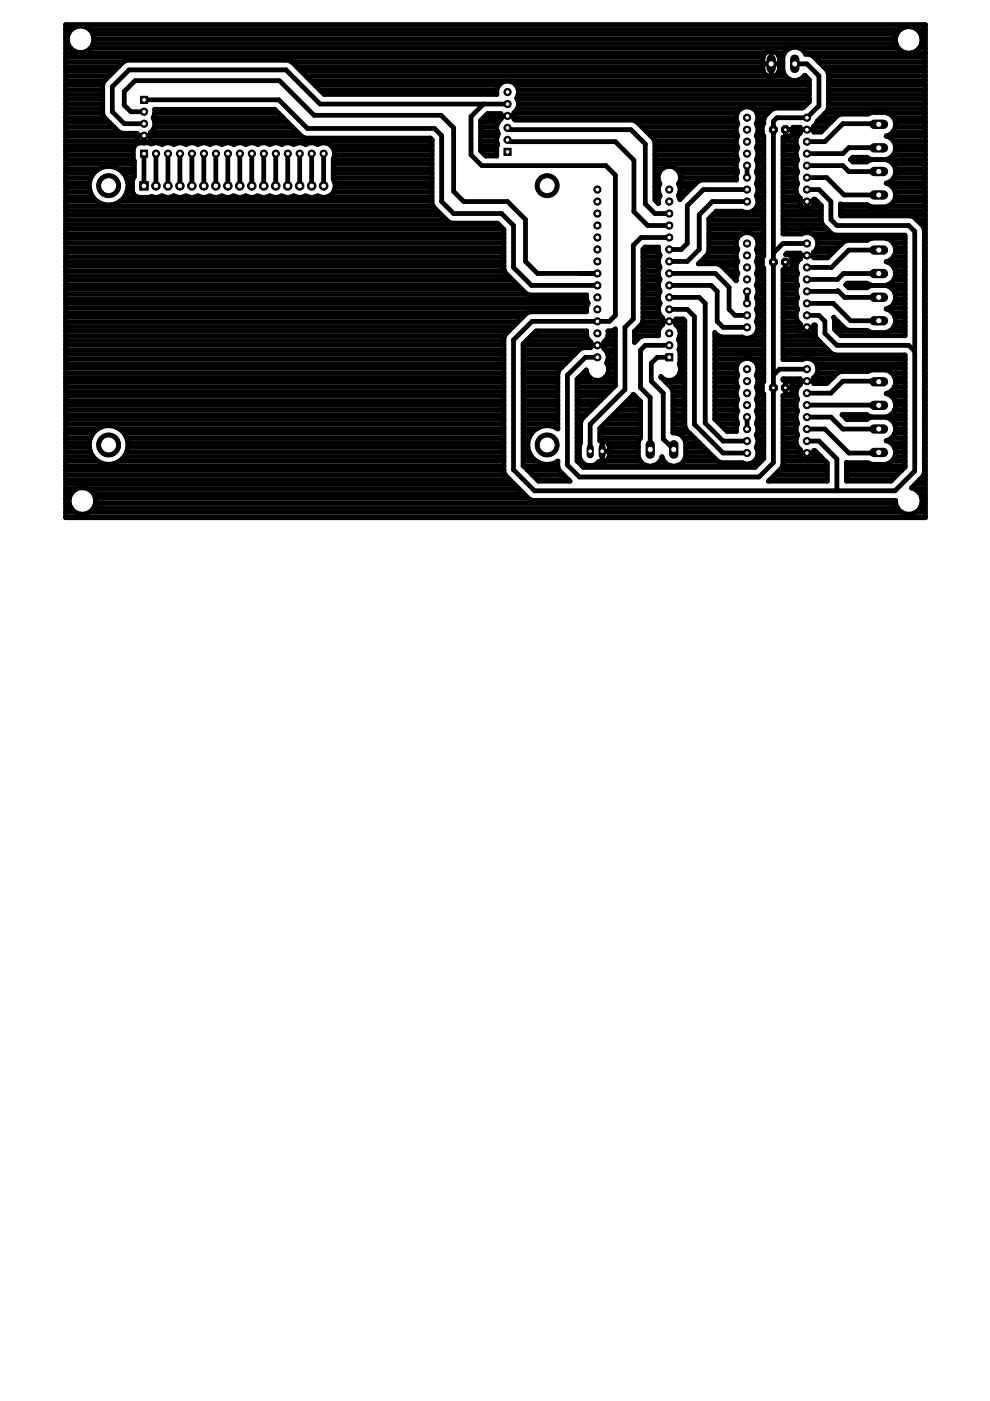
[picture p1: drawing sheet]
<svg xmlns="http://www.w3.org/2000/svg" width="210mm" height="297mm" viewBox="0 0 210 297" stroke-linecap="round" stroke-linejoin="round" font-family="sans-serif">
<g fill="none" stroke="#000" stroke-width="1">
<path d="M13.9 17.1h8.3M13.9 5.2h182.3v104.6h-182.3zM13.9 19.1h7.9M13.9 18.1h7.9M13.9 16.1h9.3M13.9 15.1h10.3M13.9 14.1h11.3M13.9 13.2h12.2M13.9 12.2h147.9M13.9 11.2h148.5M13.9 10.2h1.1M13.9 9.2h.5"/>
<path d="M13.9 8.2h.4M13.9 7.3h.6M13.9 6.3h1.3M13.9 5.3h182.3M14.5 7.3a2.82 2.82 0 0 0 2.6 3.9 2.82 2.82 0 0 0 2.6-3.9M14.5 7.3a2.82 2.82 0 0 1 2.6-1.8 2.82 2.82 0 0 1 2.6 1.8M19 6.3h171.9M19.2 10.2h148.4M19.7 7.3h170.5M19.7 9.2h170.3M19.9 8.2h170M61.8 13.2h100"/>
<path d="M62.8 14.1h99M63.8 15.1h98.1M64.8 16.1h98M65.8 17.1h105.8M66.8 18.1h39M67.8 19.1h37.5M109.4 18.1h62.2M109.9 19.1h61.7M161.8 13.5h3.4M161.8 12.2a1.76 1.76 0 0 1 1.7-1.4 1.76 1.76 0 0 1 1.7 1.4M161.8 12.2v2.4a1.76 1.76 0 0 0 .9 1.5M162.7 16.1l.7 .2 .9-.2"/>
<path d="M163.5 10.8v5.5M163.5 13.5v.1M163.5 16.1h.1M163.5 15.1v.1M163.5 14.1v.1M163.5 13.2h.1M163.5 12.2h.1M163.5 11.2h.1M164.3 16.1h2.2M164.6 11.2h1.7M165.1 15.1h.9M165.2 12.2v2.4a1.65 1.65 0 0 1-.9 1.5"/>
<path d="M165.2 12.2h.8M165.2 14.1h.8M165.2 13.2h.8M168.5 13.5h2.6l2.5 2.6v6.3l-2.5 2.6h-6.4l-.7 .7v72.4l-3.1 3h-38l-2.6-2.5v-19.1l3.8-3.7h2.6M169.4 10.2h21.1M170.5 16.1h.3M170.7 11.2h21.4M172.6 12.2h23.6M173.6 13.2h22.6M174.6 14.1h21.6M175.5 15.1h20.7M175.7 17.1h20.5"/>
<path d="M175.7 19.1h20.5M175.7 18.1h20.5M175.7 16.1h20.5M193.3 11.2h2.9M194.4 6.3h1.8M194.9 10.2h1.3M195.2 7.3h1M195.4 9.2h.8M195.5 8.2h.7M13.9 20h7.9M13.9 39.7h5.1M13.9 38.7h5.1"/>
<path d="M13.9 37.8h5.4M13.9 36.8h6M13.9 35.8h7.2M13.9 34.8h14.6M13.9 33.8h14.4M13.9 32.8h14.4M13.9 31.9h14.4M13.9 30.9h14.7M13.9 29.9h15.6M13.9 28.9h15.1M13.9 27.9h11.3M13.9 26.9h10.3"/>
<path d="M13.9 26h9.3M13.9 25h8.3M13.9 24h7.9M13.9 23h7.9M13.9 22h7.9M13.9 21h7.9M25 35.8h3.5M26.2 36.8h2.3M26.8 37.8h1.5M27.1 38.7h1M27.1 39.7h1M28.5 31l.4-.5 .6-.2h2.1l.5 .2 .5-.2h.9l.9 .3 .8-.3h.9l.8 .3 .8-.3h.9l.8 .3 .8-.3h.9l.9 .3 .8-.3h.9l.8 .3 .8-.3h.9l.9 .3 .8-.3h.9l.8 .3 .8-.3h.9l.8 .3 .8-.3h.9l.9 .3 .8-.3h.9l.8 .3 .8-.3h.9l.9 .3 .8-.3h.9l.8 .3 .8-.3h.9l.8 .3 .8-.3h.9l.9 .3a2.3 2.3 0 0 1 2.8 .3 2.3 2.3 0 0 1 .5 2.8v4.3a2.45 2.45 0 0 1-.3 3.1 2.45 2.45 0 0 1-3 .4l-.8 .3h-1l-.8-.3-.8 .3h-.9l-.8-.3-.8 .3h-1l-.8-.3-.8 .3h-.9l-.8-.3-.8 .3h-1l-.7-.3-.8 .3h-1l-.8-.3-.8 .3h-.9l-.8-.3-.8 .3h-1l-.8-.3-.8 .3h-.9l-.8-.3-.8 .3h-1l-.7-.3-.8 .3h-1l-.8-.3-.8 .3h-.9l-.8-.3-.8 .3h-1l-.8-.3-.8 .3h-.9l-.4-.1-.5 .1h-2.4l-.5-.2-.5-.4-.2-.6v-2.4l.4-.7v-3.3l-.2-.6v-2.1z"/>
<path d="M28.5 34.2h.1M29 28.9l.1-.6h-3.1l-.8-.3-3.1-3.2-.3-.7v-6.2l.3-.7 4.1-4.1 .8-.3h34l.8 .3 6.9 6.9h36.6a2.32 2.32 0 0 1 2.7-2.8 2.32 2.32 0 0 1 1.6 3.6 2.45 2.45 0 0 1-.6 3.2l.1 .7-.1 .6 .2 .2h25l.7 .3 3.6 3.6 .4 .7v12.3l.7 .8v-.9l.4-.8-.4-.8v-.9M29 28.8h3M29 28.9a1.52 1.52 0 0 0 1.5 1.4 1.52 1.52 0 0 0 1.5-1.4M30.5 32.6v6.8M30.5 32.6h.1M30.5 23.7h-2.8l-1.3-1.4v-2.9l2.2-2.3h30.6l7.4 7.3h26.9l2.7 2.7v13.5l2.1 2.1h9.3l3.8 3.8v8.9l2.6 2.6h12.7M30.5 21.2h28.6l6.1 6h26.9l1.5 1.6v13.9l2.6 2.6h10.1l2.6 2.5v8.9l3.8 3.8h14M30.5 29.9h.1M30.5 28.9h.1M30.6 28.8l-.1 1.5M31.6 29.9h60"/>
<path d="M32 28.9h32M32.1 27.9h30.9M32.5 25l.3-.8v-1h25.5l5.8 5.8 .7 .3h26.5l.3 .3v13.5l.3 .8 3.1 3.1 .8 .3h9.7l1.3 1.4v8.4l.4 .7 4.3 4.4 .8 .3h12.1v1l.3 .8M32.5 25a2.29 2.29 0 0 1-.6 3.1l.1 .8M32.5 25h27.5M32.7 26.9h29.3M32.8 26h28.2M32.8 24h26.3M33.1 32.6v6.8M33.1 32.6h.1M35.6 32.6v6.8M35.6 32.6h.1"/>
<path d="M38.1 32.6v6.8M38.2 32.6h-.1M40.7 32.6v6.8M40.7 32.6h.1M43.2 32.6v6.8M45.8 32.6v6.8M48.3 32.6v6.8M50.9 32.6l-.1 6.8M53.4 32.6v6.8M55.9 32.6v6.8M55.9 32.6h.1M58.5 32.6v6.8"/>
<path d="M58.5 32.6h.1M61 32.6v6.8M61 32.6h.1M63.5 32.6v6.8M66.1 32.6v6.8M68.6 32.6v6.8M70.1 30.9h21.5M70.7 37.8h20.9M70.7 36.8h20.9M70.7 35.8h20.9M70.7 34.8h20.9M70.7 33.8h20.9"/>
<path d="M70.8 31.9h20.8M70.9 32.8h20.7M71 38.7h20.6M71 39.7h20.6M101.9 31.9h3.4M101.9 30.9h3.6M101.9 29.9h3.4M101.9 28.9h3.6M101.9 27.9h3.6M101.9 26.9h3.4M101.9 26h3.7M102.5 25h3.7"/>
<path d="M102.5 22.1l-2.6 2.6v8.1l2.3 2.3h26.3l2 2v29.8l-1.3 1.2h-16.4l-3.9 4v27.5l4.4 4.5h76.5l4.2-4.2v-50.8l-1.3-1.3h-15.3l-1.2-1.3v-3.8l-2.6-2.5h-2.5M102.7 32.8h2.6M103.4 24.1h2.8l-.1 .6 .1 .5a2.63 2.63 0 0 0-.5 3.2l-.4 .8v.9l.2 .5-.2 .5v2h-2.3l-1.1-1.1v-6.5zM106.1 24.6h3M107.6 27.1l.4 .4h25.8l3 3v12.7l2.1 2.1h3M107.6 22.1h-39.7l-7.3-7.3h-33.2l-3.6 3.6v5.3l2.6 2.5h4.1M107.6 29.7l.4 .3h22.5l3.9 4v10.9l2.9 2.9h4.6M107.6 24.6h.1M109 24h47.3M109.1 25h47M109.7 21h61.9M109.7 23h47.5"/>
<path d="M109.9 20h61.7M109.9 22h61.3M135.1 26h21.2M136.1 26.9h20.1M137.1 27.9h19M138 28.9h18.4M138.7 29.9h17.4M138.9 39.7h.7M138.9 38.7h.9M138.9 37.8h.7M138.9 36.8h.8M138.9 35.8h1.5"/>
<path d="M138.9 34.8h17.2M138.9 33.8h17.5M138.9 32.8h17.2M138.9 31.9h17.3M138.9 30.9h17.4M139.9 39a2.39 2.39 0 0 1 2-3.7 2.39 2.39 0 0 1 2 3.7l.3 .8M139.9 39h.1M139.9 39l-.3 .8M143.3 35.8h12.9M144 38.7h3.7M144.1 36.8h12.2M144.2 39.8v.9l-.4 .8 .4 .8"/>
<path d="M144.2 39.7h2.5M144.3 37.8h11.8M158.4 35.1v2.6M159.6 23h4.6M160.4 33.8h1.5M160.4 28.9h1.5M160.4 38.7h1.5M160.5 26h1.4M160.5 24h2.4M160.5 36.8h1.4M160.5 30.9h1.4M160.6 31.9h1.3"/>
<path d="M160.6 35.8h1.3M160.6 26.9h1M160.7 39.8l-.4-.9 .4-.8v-.9l-.3-.6 .3-1v-.9l-.4-.9 .4-.8v-.9l-.4-.8 .4-.8v-.9l-.4-.8 .4-.8v-.9l-.4-.9a2.33 2.33 0 0 0-1.9-3.6 2.33 2.33 0 0 0-2 3.6l-.3 .9v.9l.3 .8-.3 .8v.9l.3 .8-.3 .8v.9l.3 .8-.3 .9v.9l.3 .6-.3 1v1h-7.4l-.7 .3-3.8 3.8M160.7 39.8v.9l-.4 .8a2.3 2.3 0 0 1-.2 2.8 2.3 2.3 0 0 1-2.8 .5h-5.4l-1.6 1.6v6.9l-.3 .7-1.9 1.9h4l.7 .3 3.3 3.3v-.7l.3-.8-.3-.9v-.9l.3-.8M160.7 39.7h1.2M160.7 37.8h1.2M160.7 34.8h1.2M160.7 32.8h1.2M160.7 29.9h1.2M160.7 27.9h.9M160.7 25h1.4M166 39.7h2.8"/>
<path d="M166 38.7h3.1M166 37.8h2.8M166 36.8h3M166 35.8h2.9M166 34.8h2.8M166 33.8h3.1M166 32.8h2.8M166 31.9h2.9M166 30.9h3M166 29.9h2.8M166.5 27.5v1.6M166.5 27.5h.1"/>
<path d="M166.5 27.5h1.6M166.5 28.9h.1M166.5 27.9h.1M167.4 28.9h1.7M168.1 27.9h1.5M168.8 39.8a2.79 2.79 0 0 0 .9 2.3 1.52 1.52 0 0 0 1.3 2.2 1.52 1.52 0 0 0 1.5-2.1h.3l1.3 1.4v3.3l.4 .8 1.8 1.8 .7 .3 14.9 .1v21.3h-13.6l-1.4-1.4v-2.1l-.2-.5M168.8 39.8l.3-.9-.3-.8v-.9l.3-.8-.3-.8v-.9l.3-.9-.3-.8v-.9l.3-.8a2.45 2.45 0 0 1 .6-3.2l-.1-.5 .1-.6h-1.6v1.2l-.9 .9h-1.2v20.5h4a2.3 2.3 0 0 1 3.1 .8 2.3 2.3 0 0 1-.6 3.1M169.6 27.5h3M171.1 35.1h7.6l1.3 1.3h6.3M171.1 27.5h.1M171.1 37.7h4.2l3.7 3.6h7.3M172.5 26.9v1.1h1.6l3.5-3.5 .7-.3h5.7l.8-.3h3a2.55 2.55 0 0 1 2.1 2.4 2.55 2.55 0 0 1-2 2.6l.8 .3 .8 .7"/>
<path d="M172.5 26.9l.8-1.2 2.1-2.1 .3-.8v-7.1l-.3-.8-3.1-3.1-.8-.3h-.7a2.52 2.52 0 0 0-2.6-1.5 2.52 2.52 0 0 0-2.2 2v3a2.58 2.58 0 0 0 2 2 2.58 2.58 0 0 0 2.6-1l1 .9v4.7l-1.2 1.2-.4 .1h-5.7l-.7 .3-1.3 1.4-.4 .7v.9l-.3 .3v2l.3 .3v25.5l-.3 .3v1.9l.3 .4v24l-.3 .3v2l.3 .3v13.7l-1.8 1.9h-36.4l-1.4-1.4v-17.3l2-2a2.37 2.37 0 0 0 3.1 2.1 2.37 2.37 0 0 0 1.3-3.5M172.5 26.9h2.6M172.6 27.9h1.6M173.2 26h2.9M174 25h3.1M174.9 24h9.6M175.6 23h20.6M175.7 20h20.5M175.7 22h20.5M175.7 21h20.5M180.3 33.8l.5-.5h3l1 .5-1 .6h-3zM180.3 33.8h4.5"/>
<path d="M184.8 33.8h3M186.3 31.3h-6.3l-1.3 1.3h-7.6M186.3 31.3h.1M186.3 26.4l-.1-.2h-7.5l-3.8 3.8h-3.8M186.3 36.4h.1M187.8 33.8a2.56 2.56 0 0 1 2.1 2.5 2.56 2.56 0 0 1-2 2.6 2.55 2.55 0 0 1 2 2.5 2.55 2.55 0 0 1-2.1 2.5h-3l-1-.5h-5.2l-.4-.2v2.5l14.9 .1 .7 .3 1.9 1.8 .3 .8v51.6l-.3 .7-2.5 2.5a2.81 2.81 0 0 1 2.3 3.1 2.81 2.81 0 0 1-3.1 2.4 2.81 2.81 0 0 1-2.5-2.9h-77l-.7-.3-5-5-.4-.8v-28.4l.4-.7 4.5-4.5 .7-.3h12v-1l.3-.8M187.9 33.8h8.3M188 28.9h8.2M188.2 38.7h8M188.2 24h8M189.3 39.7h6.9M189.3 34.8h6.9"/>
<path d="M189.3 27.9h6.9M189.4 32.8h6.8M189.4 29.9h6.8M189.5 29.9l.3 .9M189.5 37.8h6.7M189.5 25h6.7M189.8 35.8h6.4M189.8 26.9h6.4M189.8 31.9h6.4M189.8 30.8a2.54 2.54 0 0 1-2 3M189.8 36.8h6.4M189.8 30.9h6.4"/>
<path d="M189.8 26h6.4M13.9 59.4h94.8M13.9 58.4h93.8M13.9 57.4h93.1M13.9 56.5h92.9M13.9 55.5h92.9M13.9 54.5h92.9M13.9 53.5h92.9M13.9 52.5h92.9M13.9 51.5h92.9M13.9 50.5h92.9M13.9 49.6h92.9"/>
<path d="M13.9 48.6h92.9M13.9 47.6h91.9M13.9 46.6h80.7M13.9 45.6h79.8M13.9 44.6h78.8M13.9 43.7h77.9M13.9 42.7h6.7M13.9 41.7h5.8M13.9 40.7h5.3M25.4 42.7h66.2M26.4 41.7h2.6M26.9 40.7h1.3"/>
<path d="M32.1 41.7h.1M33.9 41.7h.9M36.4 41.7h.9M39 41.7h.9M41.5 41.7h.9M44 41.7h.9M46.6 41.7h.9M49.1 41.7h.9M51.7 41.7h.9M54.2 41.7h.9M56.7 41.7h.9M59.3 41.7h.9"/>
<path d="M61.8 41.7h.9M64.4 41.7h.9M66.9 41.7h.9M69.4 41.7h22.2M70.7 40.7h20.9M136.3 59.4h3.6M136.3 58.4h3.3M136.3 57.4h3.4M136.3 56.5h3.5M136.3 55.5h3.3M136.3 54.5h3.5M136.3 53.5h3.4"/>
<path d="M136.6 52.5h3M138.9 41.7h1M138.9 40.7h.7M139.1 42.7h.5M139.6 58.4v-.9l.4-.8-.4-.8v-.9l.4-.8-.4-.9v-.9h-2.8l-.5 .5v15.1l-.3 .8-1.5 1.4M139.6 58.4l.4 .8-.4 .8v1l.4 .8-.4 .8v.9l.4 .8M141.9 58h9.8l2.9 2.9v4.7l1.3 1.3h2.5M141.9 50.4h-6l-1.6 1.6v15.6l-1.8 1.8v13.2l-7.4 7.4v5.7M143.9 41.7h.9M144.1 40.7h1.7M144.2 42.3h.1M148.5 55.5h7.9"/>
<path d="M149.5 54.5h6.6M150.2 53.5h6M150.3 52.5h6M150.3 51.5h5.8M150.3 50.5h6.1M150.3 49.6h7.1M150.3 48.6h11.6M150.3 47.6h11.6M150.3 46.6h11.6M151 45.6h10.9M153 56.5h3.1M154 57.4h2.2"/>
<path d="M155 58.4h1.3M156 59.4h.1M156.4 55.4l-.3-.8v-.9l.3-.8a2.33 2.33 0 0 1 2-3.6 2.33 2.33 0 0 1 1.9 3.6l.4 .8v.9l-.4 .8M158.4 42.7h-7.4l-2.7 2.8v7.4l-2.6 2.5h-3.8M158.4 40.2h-9.3l-3.4 3.4v8l-1.3 1.3h-2.5M159.4 49.6h2.5M159.7 44.6h2.2M160.3 55.4l.4 .8v.9l-.4 .9 .4 .8v.9l-.4 .8 .4 .8v.9l-.3 .6 .3 1.1v.9l-.4 .8 .4 .8v.9l-.4 .8a2.3 2.3 0 0 1-.2 2.9 2.3 2.3 0 0 1-2.8 .4h-4.4l-.7-.3-.6-.6v18.4l2.6 2.6h1.9v-1l.3-.6M160.4 55.5h1.2M160.4 50.5h1.5M160.4 41.7h1.5M160.5 43.7h1.4"/>
<path d="M160.5 52.5h1.4M160.5 58.4h1.4M160.6 57.4h1.3M160.6 53.5h1.3M160.7 40.7h1.2M160.7 59.4h1.2M160.7 56.5h.9M160.7 54.5h1M160.7 51.5h1.2M160.7 42.7h1.2M166 59.4h2.8M166 58.4h3"/>
<path d="M166 57.4h2.9M166 49.6h4.1M166 48.6h9.3M166 47.6h8.4M166 46.6h8.1M166 45.6h8.1M166 44.6h8.1M166 43.7h3.9M166 42.7h3.6M166 41.7h3.4M166 40.7h2.8M166.5 55.6v1.5"/>
<path d="M166.5 55.6h.1M166.5 55.6h1.6M166.5 56.5h.1M166.6 54l.3-.3h2.8l-.1 .6 .1 .5a2.63 2.63 0 0 0-.6 3.2l-.3 .8v.9l.3 .8-.3 .8v.9l.3 .9-.3 .8v.9l.3 .8a2.45 2.45 0 0 0 .6 3.2 1.52 1.52 0 0 0 1.3 2.1 1.52 1.52 0 0 0 1.5-2l.4 .1v2.1l.3 .7 3.1 3.1 .7 .3 14.9 .1v23.7l-3 3h-9.4v-4l4.5 .1 .8 .3h3a2.55 2.55 0 0 0 2.1-2.4 2.55 2.55 0 0 0-2-2.5 2.56 2.56 0 0 0 2-2.6 2.56 2.56 0 0 0-2.1-2.5 2.55 2.55 0 0 0 2.1-2.4 2.55 2.55 0 0 0-2-2.6 2.55 2.55 0 0 0 2-2.5 2.55 2.55 0 0 0-2.1-2.5h-3l-.8 .4h-5.7l-.7 .3-2.3 2.2h-2.8v-1.1a2.35 2.35 0 0 0 .6-3.1 2.35 2.35 0 0 0-3.1-.8h-4v-19.2h1.2l.9-.9v-1.3l-.9-.9zM167.7 54.5h1.9M167.9 56.5h.9M168.1 55.5h1M169.6 42.7h3M169.6 54.2h3M171.1 54.2h.1M171.1 43.7h.1M171.1 51.6h-5.1l-2 2.1"/>
<path d="M171.1 42.8v1.5M172.1 49.6h4.3M172.3 43.7h1.8M172.5 53.5h4.1M172.6 54.5h3M172.6 42.7h.6M173.1 50.5h11.6M173.2 52.5h4.4M173.4 51.5h5.2M178.2 45.6h18M178.2 44.6h18M178.2 43.7h6.2"/>
<path d="M178.3 51.9l.5-.6 .8-.3h4.2l1-.5h3l.9 .4 .8 .7 .3 .9M178.3 51.9h.1M178.3 51.9l-2.8 2.8h-3l.1-.7-.1-.5M186.3 58h-7.5l-1.2 1.2h-6.5M186.3 53h-6.3l-3.7 3.7h-5.2M187.9 50.5h4M188 55.5h3.9M188.3 43.7h7.9M189.3 56.5h2.6M189.4 51.5h2.5M189.4 54.5h2.5M189.5 59.4l-.8 .7-.9 .4"/>
<path d="M189.5 59.4h2.4M189.5 42.7h6.7M189.8 40.7h6.4M189.8 57.4h2.1M189.8 52.5a2.52 2.52 0 0 1-1.9 3 2.55 2.55 0 0 1 1.6 3.9M189.8 58.4h2.1M189.8 53.5h2.1M189.8 52.5h2.1M189.8 41.7h6.4M194.4 46.6h1.8M195.3 47.6h.9M195.9 48.6h.3"/>
<path d="M196 59.4h.2M196 58.4h.2M196 57.4h.2M196 56.5h.2M196 55.5h.2M196 54.5h.2M196 53.5h.2M196 52.5h.2M196 51.5h.2M196 50.5h.2M196 49.6h.2M13.9 71.2h93.1"/>
<path d="M13.9 79.1h92.9M13.9 78.1h92.9M13.9 77.1h92.9M13.9 76.1h92.9M13.9 75.1h92.9M13.9 74.2h92.9M13.9 73.2h92.9M13.9 72.2h92.9M13.9 70.2h93.9M13.9 69.2h94.9M13.9 68.3h95.9M13.9 67.3h96.9"/>
<path d="M13.9 66.3h98.1M13.9 65.3h110.5M13.9 64.3h110.8M13.9 63.3h110.5M13.9 62.4h97.9M13.9 61.4h96.8M13.9 60.4h95.8M110.9 79.1h7.4M110.9 78.1h8M110.9 77.1h9M110.9 76.1h10M110.9 75.1h11"/>
<path d="M110.9 74.2h11.9M110.9 73.2h14.2M111.6 72.2h13.4M112.6 71.2h11.8M113.6 70.2h10.8M123.7 79.1h.7M124.4 70.2h-10.7l-2.8 2.7v25.9M124.4 70.2a2.91 2.91 0 0 0 .8 2.4v1.1h-1.5l-.7 .3-4.4 4.4-.3 .7v11.9a4.1 4.1 0 0 0-5.5 .8M125.1 73.2h3.1M126.7 73.2h.1M128.2 73.2h2.3M128.3 74.2h2.2"/>
<path d="M128.4 72.2h2.1M128.6 76.9l.1 .1M128.7 77.1h1.8M128.9 79.1h1.6M128.9 75.1h1.6M128.9 71.2h1.6M128.9 70.2h.7l.9-.5v12.1l-7.1 7-.3 .8v4.3l-.2 .6v2.4a2.4 2.4 0 0 0 1.8 1.8 2.4 2.4 0 0 0 2.4-.8 1.54 1.54 0 0 0 2.1-1.1M128.9 70.2a2.73 2.73 0 0 1-.8 2.4v1.2a2.66 2.66 0 0 1 .5 3.1M128.9 76.1h1.6M128.9 70.2h1.6M129 78.1h1.5M134.5 71.2h1.8"/>
<path d="M134.5 72.2h.5M134.5 70.2h5.1M135.5 69.2h4.6M136.2 68.3h4.2M136.3 67.3h4.1M136.3 66.3h3.4M136.3 65.3h3.3M136.3 64.3h3.7M136.3 63.3h3.3M136.3 62.4h3.4M136.3 61.4h3.5M136.3 60.4h3.3"/>
<path d="M139.6 70.2v1h-3.2l-.7 .3-1.2 1.1v-2.4M140 64.3a2.48 2.48 0 0 0 .5 3.2l-.1 .7 .1 .6-.5 .6-.4 .8M140.4 68.1h3M141.9 60.5h8.9l1.3 1.3v6.3l1.2 1.3h5.1M141.9 73.2h-5.1l-1 1v8l2.1 2.1v11M141.9 63.1h6.4l1.2 1.2v25.4l3.8 3.8h5.1M141.9 65.6h3.8l1.5 1.5v22.9l6.1 6.1h5.1M141.9 68.1v.1M141.9 75.8h-2.5l-1.3 1.2v3.8l2.5 2.6v9.7l2.3 2.2M143.4 68.3h1.8M143.7 69.2h1.5M143.9 72.2h1.3"/>
<path d="M144 74.2l.2 .5v2.1l-.2 .4a2.35 2.35 0 0 1-.8 3.1 2.35 2.35 0 0 1-3.1-.5v.2l2.2 2.2 .4 .8v8.8h.7l.9 .4 .7 .7M144 74.2h1.2M144 77.1h1.2M144.1 79.1h1.1M144.1 71.2h1.1M144.2 70.2v.9l-.4 .8 .4 .8v1l-.2 .5M144.2 70.2l-.4-.8-.5-.6 .1-.6-.1-.6h1.6l.3 .3v22.5l.3 .7 6.7 6.7M144.2 76.1h1M144.2 75.1h1M144.2 73.2h1M144.2 70.2h1M144.3 78.1h.9"/>
<path d="M151.6 71.2h.8M151.6 79.1h4.7M151.6 78.1h4.5M151.6 77.1h4.8M151.6 76.1h6M151.6 75.1h10.3M151.6 74.2h10.3M151.6 73.2h10.3M151.6 72.2h10.3M158.4 61.8v2.5M159.2 76.1h2.7M159.8 71.2h2.1"/>
<path d="M160.4 77.1h1.5M160.4 68.3h1.5M160.4 60.4h1.5M160.5 65.3h1.4M160.5 63.3h1.4M160.5 70.2h1.4M160.5 79.1h1.4M160.6 66.3h1.3M160.6 62.4h1.3M160.7 78.1h1.2M160.7 69.2h1.2M160.7 67.3h1.2"/>
<path d="M160.7 64.3h1.2M160.7 61.4h1.2M166 71.2h6.9M166 76.1h4.3M166 75.1h10.8M166 74.2h9.5M166 73.2h8.5M166 72.2h7.6M166 70.2h3.8M166 69.2h3.6M166 68.3h3.3M166 67.3h2.8"/>
<path d="M166 66.3h2.9M166 65.3h3M166 64.3h2.8M166 63.3h3M166 62.4h2.9M166 61.4h2.8M166 60.4h3.1M169.6 69.4h3M171.1 66.9h2.5l1.3 1.2v2.6l2.5 2.5h15.3l1.3 1.3M171.1 70.2v.1M171.1 64.3h5.6l3.7 3.7h5.9M171.1 78.3h-5.9l-1.2 1.2"/>
<path d="M171.1 61.8h6.3l.3-.1 1.4 1.4 7.2-.1M171.1 69.4v1.5M171.9 76.1h20M172.4 70.2h.5M172.6 69.2h.3M173.1 77.1h18.8M173.2 79.1h4.4M173.4 78.1h18.5M176.7 67.3h.1M176.9 69.2h1.8M176.9 68.3h.8M177.3 70.2h6.8"/>
<path d="M179.3 60.4l.6 .6h3.9l1-.5M179.3 60.4l.4-.4h4.1l1 .5M179.3 60.4h5.2M184.8 60.5h3M187.8 60.5a2.55 2.55 0 0 1 2.1 2.5 2.55 2.55 0 0 1-2 2.5 2.55 2.55 0 0 1 2 2.5 2.55 2.55 0 0 1-2.1 2.5h-3l-1-.5h-3.8l-.8-.3-2.5-2.5M188.1 60.4h3.8M188.4 65.3h3.5M188.5 70.2h3.4M189 79.1h2.9M189.2 66.3h2.7M189.2 61.4h2.7M189.5 64.3h2.4"/>
<path d="M189.5 69.2h2.4M189.7 67.3h2.2M189.8 62.4h2.1M189.8 68.3h2.1M189.8 63.3h2.1M196 71.2h.2M196 79.1h.2M196 78.1h.2M196 77.1h.2M196 76.1h.2M196 75.1h.2M196 74.2h.2"/>
<path d="M196 73.2h.2M196 72.2h.2M196 70.2h.2M196 69.2h.2M196 68.3h.2M196 67.3h.2M196 66.3h.2M196 65.3h.2M196 64.3h.2M196 63.3h.2M196 62.4h.2M196 61.4h.2"/>
<path d="M196 60.4h.2M13.9 88.9h92.9M13.9 87.9h92.9M13.9 99.7h92.9M13.9 98.8h92.9M13.9 97.8h6.9M13.9 96.8h5.8M13.9 95.8h5.3M13.9 94.8h5.1M13.9 93.8h5.1M13.9 92.9h5.3M13.9 91.9h5.9"/>
<path d="M13.9 90.9h7M13.9 89.9h92.9M13.9 87h92.9M13.9 86h92.9M13.9 85h92.9M13.9 84h92.9M13.9 83h92.9M13.9 82h92.9M13.9 81h92.9M13.9 80.1h92.9M19 93.8a4.1 4.1 0 0 0 4 4.7 4.1 4.1 0 0 0 4.1-4.7M19.8 91.8a4.1 4.1 0 0 1 6.5 0"/>
<path d="M19.8 91.8l-.6 1-.2 1M25.2 90.9h81.6M25.3 97.8h81.5M26.3 91.8l.5 1 .3 1M26.3 91.9h80.5M26.3 96.8h80.5M26.8 92.9h80M26.9 95.8h79.9M27.1 94.8h79.7M27.1 93.8h79.7M110.9 98.8l3.3 3.2h6.7l-2.3-2.3M110.9 88.9h7.4"/>
<path d="M110.9 87.9h7.4M110.9 98.8h7.4M110.9 97.8h2.9M110.9 96.8h1.8M110.9 95.8h1.3M110.9 94.8h1M110.9 93.8h1M110.9 92.9h1.3M110.9 91.9h1.8M110.9 90.9h3M110.9 89.9h7.4M110.9 87h7.4"/>
<path d="M110.9 86h7.4M110.9 85h7.4M110.9 84h7.4M110.9 83h7.4M110.9 82h7.4M110.9 81h7.4M110.9 80.1h7.4M111.9 99.7h6.7M111.9 93.8a4.1 4.1 0 0 0 1.9 4 4.1 4.1 0 0 0 4.5-.1M112.8 91.8l-.6 1-.3 1M118.2 90.9h.1M118.2 97.8h.1"/>
<path d="M118.3 97.7v1.3l.3 .7M122.3 88.9h1.1M122.3 87.9h2M122.3 96.8h.6M122.3 95.8h.6M122.3 94.8h.6M122.3 93.8h.8M122.3 92.9h.8M122.3 91.9h.8M122.3 90.9h.8M122.3 89.9h.8M122.3 87h3"/>
<path d="M122.3 86h4M122.3 85h5M122.3 84h5.9M122.3 83h6.9M122.3 82h7.9M122.3 81h8.2M122.4 97.8h.8M122.7 80.1h2.4M123.3 98.8h13.9M127.2 92.9h8.6M127.2 91.9h8.6M127.2 90.9h8.6"/>
<path d="M127.7 93.4v4.6M127.7 95.7h.1M127.7 95.7h1.5M127.7 97.8h.1M127.7 96.8h.1M127.7 95.8h.1M127.7 94.8h.1M127.7 93.8v.1M128.1 89.9h7.7M128.2 80.1h2.3M128.4 97.8h7.4M128.8 93.8h6.5"/>
<path d="M129.1 88.9h6.7M129.2 96.8h6.1M129.2 95.8h6.1M129.2 94.8h6.1M130 87.9h5.8M131 87h4.8M132 86h3.8M133 85h2.7M134 84h.7M135.3 93.8l.5-1v-7.7l-1.5-1.5-7.1 7.2v2.7a1.54 1.54 0 0 1 2 1.3v2M135.3 93.8v3M135.3 96.8a2.56 2.56 0 0 0 2.5 2.1 2.56 2.56 0 0 0 2.6-2.1 2.56 2.56 0 0 0 2.5 2.1 2.56 2.56 0 0 0 2.5-2.1"/>
<path d="M138.5 98.8h3.8M139.9 97.8h.9M140.2 80.1h.2M141.2 81h4M142.2 82h3M142.7 88.9h2.5M142.7 87.9h2.5M142.7 90.9h2.7M142.7 89.9h2.5M142.7 87h2.5M142.7 86h2.5M142.7 85h2.5"/>
<path d="M142.7 84h2.5M142.7 83h2.5M143.4 80.1h1.8M143.5 98.8h16.9M143.6 91.9h2.7M144.9 97.8h7.3M144.9 92.9h2.3M145 92.9l.4 .9M145.4 93.8v3M145.4 96.8h5.8M145.4 95.8h4.8M145.4 94.8h3.8"/>
<path d="M145.4 93.8h2.8M151.6 87.9h4.5M151.6 87h4.8M151.6 86h4.5M151.6 85h4.7M151.6 84h4.6M151.6 83h4.5M151.6 82h4.8M151.6 81h4.5M151.6 80.1h4.6M151.6 88.9h4.5M152.6 89.9h3.8"/>
<path d="M153.6 90.9h2.5M156.4 89.9l-.3-1v-.9l.3-.8-.3-.8v-1l.3-.8-.3-.8v-.9l.3-.8-.3-.8v-.9l.3-.9a2.32 2.32 0 0 1 2-3.5 2.32 2.32 0 0 1 1.9 3.5l.4 .9v.9l-.4 .8 .4 .8v.9l-.4 .8 .4 .8v1l-.4 .8 .4 .8v.9l-.3 1M158.4 88.4v2.6M159.9 97.8h1.5M160.4 94.8h1.5M160.4 82h1.2M160.4 89.9l.3 .6v.9l-.4 .8 .4 .9v.9l-.4 .8a2.3 2.3 0 0 1-.2 2.8 2.3 2.3 0 0 1-2.8 .5h-4.4l-.7-.3M160.4 89.9h1.5M160.4 87h1.5M160.5 85h1.4M160.5 91.9h1.4M160.5 80.1h1.4"/>
<path d="M160.6 96.8h1.3M160.6 92.9h1.3M160.6 84h1.3M160.7 87.9h1.2M160.7 88.9h1.2M160.7 95.8h1.2M160.7 93.8h1.2M160.7 90.9h1.2M160.7 86h1.2M160.7 83h.9M160.7 81h1.1M165.2 99.7h10.2"/>
<path d="M165.9 98.8h9.5M166 80.4l3.7-.1-.1 .6 .1 .5a2.63 2.63 0 0 0-.6 3.2l-.3 .8v1l.3 .8-.3 .8v.9l.3 .8-.3 .8v.9l.3 .8a2.27 2.27 0 0 0 .6 3.2 1.52 1.52 0 0 0 1.3 2.2 1.52 1.52 0 0 0 1.5-2.1h.3l2.6 2.7v3.8h-12.5l2.8-2.8 .3-.7v-14.7h1.2l.9-.9v-1.3l-.9-1h-1.2zM166 88.9h2.8M166 87.9h2.8M166 97.8h9M166 96.8h3.8M166 95.8h3.6M166 94.8h3.2M166 93.8h2.8M166 92.9h2.9M166 91.9h3M166 90.9h2.8"/>
<path d="M166 89.9h3.1M166 87h3.1M166 86h2.8M166 85h3M166 84h2.9M166.5 80.6v3.2M166.5 82.2h.1M166.5 82.2h1.6M166.5 83h.1M166.5 82h.1M166.5 81v.1M167.6 81h2"/>
<path d="M168 83h.8M168.1 82h1.1M169.6 80.8h3M169.6 96.1h3M171.1 88.4h5.1l2.5 2.6h7.6M171.1 80.8h.1M171.1 91h3.8l5.1 5.1h6.2l.1-.2M171.1 96.8h.1M171.1 85.9h15.2M171.1 96.1v1.5M171.2 93.6l-.1-.1h2.5l3.8 3.8v6.8M172.4 96.8h1.6"/>
<path d="M172.6 80.1h4M172.6 95.8h.5M172.6 81h3M179.5 99.7h11.7M179.5 98.8h12.4M184.8 88.4h3M184.8 88.4l-1 .5M184.8 88.4l-1-.5h-5.3l1 1h4.3M186.3 80.9l-.1-.1h-7.5l-2.5 2.6h-5.1M186.3 91h.1M188.8 93.8h3.1M188.8 83h3.1"/>
<path d="M188.8 88.9h3.1M188.9 87.9h3M189 84h2.9M189 92.9h2.9M189 97.8h2.9M189.6 94.8h2.3M189.6 82h2.3M189.6 89.9h2.3M189.6 87h2.3M189.7 85h2.2M189.7 91.9h2.2M189.7 80.1h2.2"/>
<path d="M189.7 96.8h2.2M189.8 95.8h2.1M189.8 90.9h2.1M189.8 86h2.1M189.8 81h2.1M196 88.9h.2M196 87.9h.2M196 99.7h.2M196 98.8h.2M196 97.8h.2M196 96.8h.2M196 95.8h.2"/>
<path d="M196 94.8h.2M196 93.8h.2M196 92.9h.2M196 91.9h.2M196 90.9h.2M196 89.9h.2M196 87h.2M196 86h.2M196 85h.2M196 84h.2M196 83h.2M196 82h.2"/>
<path d="M196 81h.2M196 80.1h.2M13.9 109.6h182.3M13.9 108.6h2.1M13.9 107.6h1.1M13.9 106.6h.8M13.9 105.6h.8M13.9 104.6h1.2M13.9 103.7h2.4M13.9 102.7h95.2M13.9 101.7h94.2M13.9 100.7h93.2"/>
<path d="M14.7 106.6a2.82 2.82 0 0 0 2.8 2.4 2.82 2.82 0 0 0 2.8-2.4M14.7 106.6a2.82 2.82 0 0 1 2.8-3.2 2.82 2.82 0 0 1 2.8 3.2M18.6 103.7h91.5M18.9 108.6h172.3M19.8 104.6h91.3M19.9 107.6h170.4M20.2 105.6h91.8M20.2 106.6h169.7M112.9 100.7h6.7M113.9 101.7h6.6M163.2 101.7h12.2M164.2 100.7h11.2"/>
<path d="M179.5 101.7h9.7M179.5 100.7h10.7M193.9 103.7h2.3M194 102.7h2.2M194.1 108.6h2.1M195 101.7h1.2M195 104.6h1.2M195.1 107.6h1.1M195.4 105.6h.8M195.5 106.6h.7M195.8 100.7h.4"/>
<circle cx="192.7" cy="8.5" r="2.82"/>
<circle cx="23" cy="39.4" r="4.1"/>
</g>
<circle cx="164" cy="82.2" r=".92" fill="#000" stroke="#000" stroke-width=".21"/>
<circle cx="164" cy="82.2" r=".4" fill="#fff" stroke="#000" stroke-width=".21"/>
<circle cx="166.5" cy="82.2" r=".92" fill="#000" stroke="#000" stroke-width=".21"/>
<circle cx="166.5" cy="82.2" r=".4" fill="#fff" stroke="#000" stroke-width=".21"/>
<circle cx="164" cy="55.6" r=".92" fill="#000" stroke="#000" stroke-width=".21"/>
<circle cx="164" cy="55.6" r=".4" fill="#fff" stroke="#000" stroke-width=".21"/>
<circle cx="166.5" cy="55.6" r=".92" fill="#000" stroke="#000" stroke-width=".21"/>
<circle cx="166.5" cy="55.6" r=".4" fill="#fff" stroke="#000" stroke-width=".21"/>
<circle cx="164" cy="27.5" r=".92" fill="#000" stroke="#000" stroke-width=".21"/>
<circle cx="164" cy="27.5" r=".4" fill="#fff" stroke="#000" stroke-width=".21"/>
<circle cx="166.5" cy="27.5" r=".92" fill="#000" stroke="#000" stroke-width=".21"/>
<circle cx="166.5" cy="27.5" r=".4" fill="#fff" stroke="#000" stroke-width=".21"/>
<circle cx="158.4" cy="78.3" r=".76" fill="#000" stroke="#000" stroke-width=".21"/>
<circle cx="158.4" cy="78.3" r=".51" fill="#fff" stroke="#000" stroke-width=".21"/>
<circle cx="158.4" cy="80.8" r=".76" fill="#000" stroke="#000" stroke-width=".21"/>
<circle cx="158.4" cy="80.8" r=".51" fill="#fff" stroke="#000" stroke-width=".21"/>
<circle cx="158.4" cy="83.4" r=".76" fill="#000" stroke="#000" stroke-width=".21"/>
<circle cx="158.4" cy="83.4" r=".51" fill="#fff" stroke="#000" stroke-width=".21"/>
<circle cx="158.4" cy="85.9" r=".76" fill="#000" stroke="#000" stroke-width=".21"/>
<circle cx="158.4" cy="85.9" r=".51" fill="#fff" stroke="#000" stroke-width=".21"/>
<circle cx="158.4" cy="88.4" r=".76" fill="#000" stroke="#000" stroke-width=".21"/>
<circle cx="158.4" cy="88.4" r=".51" fill="#fff" stroke="#000" stroke-width=".21"/>
<circle cx="158.4" cy="91" r=".76" fill="#000" stroke="#000" stroke-width=".21"/>
<circle cx="158.4" cy="91" r=".51" fill="#fff" stroke="#000" stroke-width=".21"/>
<circle cx="158.4" cy="93.5" r=".76" fill="#000" stroke="#000" stroke-width=".21"/>
<circle cx="158.4" cy="93.5" r=".51" fill="#fff" stroke="#000" stroke-width=".21"/>
<circle cx="158.4" cy="96.1" r=".76" fill="#000" stroke="#000" stroke-width=".21"/>
<circle cx="158.4" cy="96.1" r=".51" fill="#fff" stroke="#000" stroke-width=".21"/>
<circle cx="171.1" cy="96.1" r=".76" fill="#000" stroke="#000" stroke-width=".21"/>
<circle cx="171.1" cy="96.1" r=".51" fill="#fff" stroke="#000" stroke-width=".21"/>
<circle cx="171.1" cy="93.5" r=".76" fill="#000" stroke="#000" stroke-width=".21"/>
<circle cx="171.1" cy="93.5" r=".51" fill="#fff" stroke="#000" stroke-width=".21"/>
<circle cx="171.1" cy="91" r=".76" fill="#000" stroke="#000" stroke-width=".21"/>
<circle cx="171.1" cy="91" r=".51" fill="#fff" stroke="#000" stroke-width=".21"/>
<circle cx="171.1" cy="88.4" r=".76" fill="#000" stroke="#000" stroke-width=".21"/>
<circle cx="171.1" cy="88.4" r=".51" fill="#fff" stroke="#000" stroke-width=".21"/>
<circle cx="171.1" cy="85.9" r=".76" fill="#000" stroke="#000" stroke-width=".21"/>
<circle cx="171.1" cy="85.9" r=".51" fill="#fff" stroke="#000" stroke-width=".21"/>
<circle cx="171.1" cy="83.4" r=".76" fill="#000" stroke="#000" stroke-width=".21"/>
<circle cx="171.1" cy="83.4" r=".51" fill="#fff" stroke="#000" stroke-width=".21"/>
<circle cx="171.1" cy="80.8" r=".76" fill="#000" stroke="#000" stroke-width=".21"/>
<circle cx="171.1" cy="80.8" r=".51" fill="#fff" stroke="#000" stroke-width=".21"/>
<circle cx="171.1" cy="78.3" r=".76" fill="#000" stroke="#000" stroke-width=".21"/>
<circle cx="171.1" cy="78.3" r=".51" fill="#fff" stroke="#000" stroke-width=".21"/>
<circle cx="158.4" cy="51.6" r=".76" fill="#000" stroke="#000" stroke-width=".21"/>
<circle cx="158.4" cy="51.6" r=".51" fill="#fff" stroke="#000" stroke-width=".21"/>
<circle cx="158.4" cy="54.2" r=".76" fill="#000" stroke="#000" stroke-width=".21"/>
<circle cx="158.4" cy="54.2" r=".51" fill="#fff" stroke="#000" stroke-width=".21"/>
<circle cx="158.4" cy="56.7" r=".76" fill="#000" stroke="#000" stroke-width=".21"/>
<circle cx="158.4" cy="56.7" r=".51" fill="#fff" stroke="#000" stroke-width=".21"/>
<circle cx="158.4" cy="59.2" r=".76" fill="#000" stroke="#000" stroke-width=".21"/>
<circle cx="158.4" cy="59.2" r=".51" fill="#fff" stroke="#000" stroke-width=".21"/>
<circle cx="158.4" cy="61.8" r=".76" fill="#000" stroke="#000" stroke-width=".21"/>
<circle cx="158.4" cy="61.8" r=".51" fill="#fff" stroke="#000" stroke-width=".21"/>
<circle cx="158.4" cy="64.3" r=".76" fill="#000" stroke="#000" stroke-width=".21"/>
<circle cx="158.4" cy="64.3" r=".51" fill="#fff" stroke="#000" stroke-width=".21"/>
<circle cx="158.4" cy="66.9" r=".76" fill="#000" stroke="#000" stroke-width=".21"/>
<circle cx="158.4" cy="66.9" r=".51" fill="#fff" stroke="#000" stroke-width=".21"/>
<circle cx="158.4" cy="69.4" r=".76" fill="#000" stroke="#000" stroke-width=".21"/>
<circle cx="158.4" cy="69.4" r=".51" fill="#fff" stroke="#000" stroke-width=".21"/>
<circle cx="171.1" cy="69.4" r=".76" fill="#000" stroke="#000" stroke-width=".21"/>
<circle cx="171.1" cy="69.4" r=".51" fill="#fff" stroke="#000" stroke-width=".21"/>
<circle cx="171.1" cy="66.9" r=".76" fill="#000" stroke="#000" stroke-width=".21"/>
<circle cx="171.1" cy="66.9" r=".51" fill="#fff" stroke="#000" stroke-width=".21"/>
<circle cx="171.1" cy="64.3" r=".76" fill="#000" stroke="#000" stroke-width=".21"/>
<circle cx="171.1" cy="64.3" r=".51" fill="#fff" stroke="#000" stroke-width=".21"/>
<circle cx="171.1" cy="61.8" r=".76" fill="#000" stroke="#000" stroke-width=".21"/>
<circle cx="171.1" cy="61.8" r=".51" fill="#fff" stroke="#000" stroke-width=".21"/>
<circle cx="171.1" cy="59.2" r=".76" fill="#000" stroke="#000" stroke-width=".21"/>
<circle cx="171.1" cy="59.2" r=".51" fill="#fff" stroke="#000" stroke-width=".21"/>
<circle cx="171.1" cy="56.7" r=".76" fill="#000" stroke="#000" stroke-width=".21"/>
<circle cx="171.1" cy="56.7" r=".51" fill="#fff" stroke="#000" stroke-width=".21"/>
<circle cx="171.1" cy="54.2" r=".76" fill="#000" stroke="#000" stroke-width=".21"/>
<circle cx="171.1" cy="54.2" r=".51" fill="#fff" stroke="#000" stroke-width=".21"/>
<circle cx="171.1" cy="51.6" r=".76" fill="#000" stroke="#000" stroke-width=".21"/>
<circle cx="171.1" cy="51.6" r=".51" fill="#fff" stroke="#000" stroke-width=".21"/>
<circle cx="158.4" cy="25" r=".76" fill="#000" stroke="#000" stroke-width=".21"/>
<circle cx="158.4" cy="25" r=".51" fill="#fff" stroke="#000" stroke-width=".21"/>
<circle cx="158.4" cy="27.5" r=".76" fill="#000" stroke="#000" stroke-width=".21"/>
<circle cx="158.4" cy="27.5" r=".51" fill="#fff" stroke="#000" stroke-width=".21"/>
<circle cx="158.4" cy="30" r=".76" fill="#000" stroke="#000" stroke-width=".21"/>
<circle cx="158.4" cy="30" r=".51" fill="#fff" stroke="#000" stroke-width=".21"/>
<circle cx="158.4" cy="32.6" r=".76" fill="#000" stroke="#000" stroke-width=".21"/>
<circle cx="158.4" cy="32.6" r=".51" fill="#fff" stroke="#000" stroke-width=".21"/>
<circle cx="158.4" cy="35.1" r=".76" fill="#000" stroke="#000" stroke-width=".21"/>
<circle cx="158.4" cy="35.1" r=".51" fill="#fff" stroke="#000" stroke-width=".21"/>
<circle cx="158.4" cy="37.7" r=".76" fill="#000" stroke="#000" stroke-width=".21"/>
<circle cx="158.4" cy="37.7" r=".51" fill="#fff" stroke="#000" stroke-width=".21"/>
<circle cx="158.4" cy="40.2" r=".76" fill="#000" stroke="#000" stroke-width=".21"/>
<circle cx="158.4" cy="40.2" r=".51" fill="#fff" stroke="#000" stroke-width=".21"/>
<circle cx="158.4" cy="42.7" r=".76" fill="#000" stroke="#000" stroke-width=".21"/>
<circle cx="158.4" cy="42.7" r=".51" fill="#fff" stroke="#000" stroke-width=".21"/>
<circle cx="171.1" cy="42.7" r=".76" fill="#000" stroke="#000" stroke-width=".21"/>
<circle cx="171.1" cy="42.7" r=".51" fill="#fff" stroke="#000" stroke-width=".21"/>
<circle cx="171.1" cy="40.2" r=".76" fill="#000" stroke="#000" stroke-width=".21"/>
<circle cx="171.1" cy="40.2" r=".51" fill="#fff" stroke="#000" stroke-width=".21"/>
<circle cx="171.1" cy="37.7" r=".76" fill="#000" stroke="#000" stroke-width=".21"/>
<circle cx="171.1" cy="37.7" r=".51" fill="#fff" stroke="#000" stroke-width=".21"/>
<circle cx="171.1" cy="35.1" r=".76" fill="#000" stroke="#000" stroke-width=".21"/>
<circle cx="171.1" cy="35.1" r=".51" fill="#fff" stroke="#000" stroke-width=".21"/>
<circle cx="171.1" cy="32.6" r=".76" fill="#000" stroke="#000" stroke-width=".21"/>
<circle cx="171.1" cy="32.6" r=".51" fill="#fff" stroke="#000" stroke-width=".21"/>
<circle cx="171.1" cy="30" r=".76" fill="#000" stroke="#000" stroke-width=".21"/>
<circle cx="171.1" cy="30" r=".51" fill="#fff" stroke="#000" stroke-width=".21"/>
<circle cx="171.1" cy="27.5" r=".76" fill="#000" stroke="#000" stroke-width=".21"/>
<circle cx="171.1" cy="27.5" r=".51" fill="#fff" stroke="#000" stroke-width=".21"/>
<circle cx="171.1" cy="25" r=".76" fill="#000" stroke="#000" stroke-width=".21"/>
<circle cx="171.1" cy="25" r=".51" fill="#fff" stroke="#000" stroke-width=".21"/>
<path d="M29.6 38.5h1.8v1.8h-1.8z" fill="#000" stroke="#000" stroke-width=".21"/>
<circle cx="30.5" cy="39.4" r=".59" fill="#fff" stroke="#000" stroke-width=".21"/>
<circle cx="33.1" cy="39.4" r=".91" fill="#000" stroke="#000" stroke-width=".21"/>
<circle cx="33.1" cy="39.4" r=".59" fill="#fff" stroke="#000" stroke-width=".21"/>
<circle cx="35.6" cy="39.4" r=".91" fill="#000" stroke="#000" stroke-width=".21"/>
<circle cx="35.6" cy="39.4" r=".59" fill="#fff" stroke="#000" stroke-width=".21"/>
<circle cx="38.1" cy="39.4" r=".91" fill="#000" stroke="#000" stroke-width=".21"/>
<circle cx="38.1" cy="39.4" r=".59" fill="#fff" stroke="#000" stroke-width=".21"/>
<circle cx="40.7" cy="39.4" r=".91" fill="#000" stroke="#000" stroke-width=".21"/>
<circle cx="40.7" cy="39.4" r=".59" fill="#fff" stroke="#000" stroke-width=".21"/>
<circle cx="43.2" cy="39.4" r=".91" fill="#000" stroke="#000" stroke-width=".21"/>
<circle cx="43.2" cy="39.4" r=".59" fill="#fff" stroke="#000" stroke-width=".21"/>
<circle cx="45.8" cy="39.4" r=".91" fill="#000" stroke="#000" stroke-width=".21"/>
<circle cx="45.8" cy="39.4" r=".59" fill="#fff" stroke="#000" stroke-width=".21"/>
<circle cx="48.3" cy="39.4" r=".91" fill="#000" stroke="#000" stroke-width=".21"/>
<circle cx="48.3" cy="39.4" r=".59" fill="#fff" stroke="#000" stroke-width=".21"/>
<circle cx="50.8" cy="39.4" r=".91" fill="#000" stroke="#000" stroke-width=".21"/>
<circle cx="50.8" cy="39.4" r=".59" fill="#fff" stroke="#000" stroke-width=".21"/>
<circle cx="53.4" cy="39.4" r=".91" fill="#000" stroke="#000" stroke-width=".21"/>
<circle cx="53.4" cy="39.4" r=".59" fill="#fff" stroke="#000" stroke-width=".21"/>
<circle cx="55.9" cy="39.4" r=".91" fill="#000" stroke="#000" stroke-width=".21"/>
<circle cx="55.9" cy="39.4" r=".59" fill="#fff" stroke="#000" stroke-width=".21"/>
<circle cx="58.5" cy="39.4" r=".91" fill="#000" stroke="#000" stroke-width=".21"/>
<circle cx="58.5" cy="39.4" r=".59" fill="#fff" stroke="#000" stroke-width=".21"/>
<circle cx="61" cy="39.4" r=".91" fill="#000" stroke="#000" stroke-width=".21"/>
<circle cx="61" cy="39.4" r=".59" fill="#fff" stroke="#000" stroke-width=".21"/>
<circle cx="63.5" cy="39.4" r=".91" fill="#000" stroke="#000" stroke-width=".21"/>
<circle cx="63.5" cy="39.4" r=".59" fill="#fff" stroke="#000" stroke-width=".21"/>
<circle cx="66.1" cy="39.4" r=".91" fill="#000" stroke="#000" stroke-width=".21"/>
<circle cx="66.1" cy="39.4" r=".59" fill="#fff" stroke="#000" stroke-width=".21"/>
<circle cx="68.6" cy="39.4" r=".91" fill="#000" stroke="#000" stroke-width=".21"/>
<circle cx="68.6" cy="39.4" r=".59" fill="#fff" stroke="#000" stroke-width=".21"/>
<circle cx="23" cy="39.4" r="2.54" fill="#000" stroke="#000" stroke-width=".21"/>
<circle cx="23" cy="39.4" r="1.69" fill="#fff" stroke="#000" stroke-width=".21"/>
<circle cx="116" cy="39.4" r="2.54" fill="#000" stroke="#000" stroke-width=".21"/>
<circle cx="116" cy="39.4" r="1.69" fill="#fff" stroke="#000" stroke-width=".21"/>
<circle cx="23" cy="94.3" r="2.54" fill="#000" stroke="#000" stroke-width=".21"/>
<circle cx="23" cy="94.3" r="1.69" fill="#fff" stroke="#000" stroke-width=".21"/>
<circle cx="116" cy="94.3" r="2.54" fill="#000" stroke="#000" stroke-width=".21"/>
<circle cx="116" cy="94.3" r="1.69" fill="#fff" stroke="#000" stroke-width=".21"/>
<path d="M125.1 94.9v1.5" fill="none" stroke="#000" stroke-width="1.5"/>
<circle cx="125.1" cy="95.7" r=".51" fill="#fff" stroke="#000" stroke-width=".21"/>
<path d="M127.7 94.9v1.5" fill="none" stroke="#000" stroke-width="1.5"/>
<circle cx="127.7" cy="95.7" r=".51" fill="#fff" stroke="#000" stroke-width=".21"/>
<path d="M141.1 75h1.6v1.5h-1.6z" fill="#000" stroke="#000" stroke-width=".21"/>
<circle cx="141.9" cy="75.8" r=".51" fill="#fff" stroke="#000" stroke-width=".21"/>
<circle cx="141.9" cy="73.2" r=".76" fill="#000" stroke="#000" stroke-width=".21"/>
<circle cx="141.9" cy="73.2" r=".51" fill="#fff" stroke="#000" stroke-width=".21"/>
<circle cx="141.9" cy="70.7" r=".76" fill="#000" stroke="#000" stroke-width=".21"/>
<circle cx="141.9" cy="70.7" r=".51" fill="#fff" stroke="#000" stroke-width=".21"/>
<circle cx="141.9" cy="68.1" r=".76" fill="#000" stroke="#000" stroke-width=".21"/>
<circle cx="141.9" cy="68.1" r=".51" fill="#fff" stroke="#000" stroke-width=".21"/>
<circle cx="141.9" cy="65.6" r=".76" fill="#000" stroke="#000" stroke-width=".21"/>
<circle cx="141.9" cy="65.6" r=".51" fill="#fff" stroke="#000" stroke-width=".21"/>
<circle cx="141.9" cy="63.1" r=".76" fill="#000" stroke="#000" stroke-width=".21"/>
<circle cx="141.9" cy="63.1" r=".51" fill="#fff" stroke="#000" stroke-width=".21"/>
<circle cx="141.9" cy="60.5" r=".76" fill="#000" stroke="#000" stroke-width=".21"/>
<circle cx="141.9" cy="60.5" r=".51" fill="#fff" stroke="#000" stroke-width=".21"/>
<circle cx="141.9" cy="58" r=".76" fill="#000" stroke="#000" stroke-width=".21"/>
<circle cx="141.9" cy="58" r=".51" fill="#fff" stroke="#000" stroke-width=".21"/>
<circle cx="141.9" cy="55.4" r=".76" fill="#000" stroke="#000" stroke-width=".21"/>
<circle cx="141.9" cy="55.4" r=".51" fill="#fff" stroke="#000" stroke-width=".21"/>
<circle cx="141.9" cy="52.9" r=".76" fill="#000" stroke="#000" stroke-width=".21"/>
<circle cx="141.9" cy="52.9" r=".51" fill="#fff" stroke="#000" stroke-width=".21"/>
<circle cx="141.9" cy="50.4" r=".76" fill="#000" stroke="#000" stroke-width=".21"/>
<circle cx="141.9" cy="50.4" r=".51" fill="#fff" stroke="#000" stroke-width=".21"/>
<circle cx="141.9" cy="47.8" r=".76" fill="#000" stroke="#000" stroke-width=".21"/>
<circle cx="141.9" cy="47.8" r=".51" fill="#fff" stroke="#000" stroke-width=".21"/>
<circle cx="126.7" cy="75.8" r=".76" fill="#000" stroke="#000" stroke-width=".21"/>
<circle cx="126.7" cy="75.8" r=".51" fill="#fff" stroke="#000" stroke-width=".21"/>
<circle cx="126.7" cy="73.2" r=".76" fill="#000" stroke="#000" stroke-width=".21"/>
<circle cx="126.7" cy="73.2" r=".51" fill="#fff" stroke="#000" stroke-width=".21"/>
<circle cx="126.7" cy="70.7" r=".76" fill="#000" stroke="#000" stroke-width=".21"/>
<circle cx="126.7" cy="70.7" r=".51" fill="#fff" stroke="#000" stroke-width=".21"/>
<circle cx="126.7" cy="68.1" r=".76" fill="#000" stroke="#000" stroke-width=".21"/>
<circle cx="126.7" cy="68.1" r=".51" fill="#fff" stroke="#000" stroke-width=".21"/>
<circle cx="126.7" cy="65.6" r=".76" fill="#000" stroke="#000" stroke-width=".21"/>
<circle cx="126.7" cy="65.6" r=".51" fill="#fff" stroke="#000" stroke-width=".21"/>
<circle cx="126.7" cy="63.1" r=".76" fill="#000" stroke="#000" stroke-width=".21"/>
<circle cx="126.7" cy="63.1" r=".51" fill="#fff" stroke="#000" stroke-width=".21"/>
<circle cx="126.7" cy="58" r=".76" fill="#000" stroke="#000" stroke-width=".21"/>
<circle cx="126.7" cy="58" r=".51" fill="#fff" stroke="#000" stroke-width=".21"/>
<circle cx="126.7" cy="55.4" r=".76" fill="#000" stroke="#000" stroke-width=".21"/>
<circle cx="126.7" cy="55.4" r=".51" fill="#fff" stroke="#000" stroke-width=".21"/>
<circle cx="126.7" cy="50.4" r=".76" fill="#000" stroke="#000" stroke-width=".21"/>
<circle cx="126.7" cy="50.4" r=".51" fill="#fff" stroke="#000" stroke-width=".21"/>
<circle cx="126.7" cy="47.8" r=".76" fill="#000" stroke="#000" stroke-width=".21"/>
<circle cx="126.7" cy="47.8" r=".51" fill="#fff" stroke="#000" stroke-width=".21"/>
<circle cx="126.7" cy="52.9" r=".76" fill="#000" stroke="#000" stroke-width=".21"/>
<circle cx="126.7" cy="52.9" r=".51" fill="#fff" stroke="#000" stroke-width=".21"/>
<circle cx="126.7" cy="60.5" r=".76" fill="#000" stroke="#000" stroke-width=".21"/>
<circle cx="126.7" cy="60.5" r=".51" fill="#fff" stroke="#000" stroke-width=".21"/>
<circle cx="141.9" cy="45.3" r=".76" fill="#000" stroke="#000" stroke-width=".21"/>
<circle cx="141.9" cy="45.3" r=".51" fill="#fff" stroke="#000" stroke-width=".21"/>
<circle cx="141.9" cy="42.7" r=".76" fill="#000" stroke="#000" stroke-width=".21"/>
<circle cx="141.9" cy="42.7" r=".51" fill="#fff" stroke="#000" stroke-width=".21"/>
<circle cx="141.9" cy="40.2" r=".76" fill="#000" stroke="#000" stroke-width=".21"/>
<circle cx="141.9" cy="40.2" r=".51" fill="#fff" stroke="#000" stroke-width=".21"/>
<circle cx="126.7" cy="45.3" r=".76" fill="#000" stroke="#000" stroke-width=".21"/>
<circle cx="126.7" cy="45.3" r=".51" fill="#fff" stroke="#000" stroke-width=".21"/>
<circle cx="126.7" cy="42.7" r=".76" fill="#000" stroke="#000" stroke-width=".21"/>
<circle cx="126.7" cy="42.7" r=".51" fill="#fff" stroke="#000" stroke-width=".21"/>
<circle cx="126.7" cy="40.2" r=".76" fill="#000" stroke="#000" stroke-width=".21"/>
<circle cx="126.7" cy="40.2" r=".51" fill="#fff" stroke="#000" stroke-width=".21"/>
<path d="M29.8 31.8h1.5v1.5h-1.5z" fill="#000" stroke="#000" stroke-width=".21"/>
<circle cx="30.5" cy="32.6" r=".51" fill="#fff" stroke="#000" stroke-width=".21"/>
<circle cx="33.1" cy="32.6" r=".76" fill="#000" stroke="#000" stroke-width=".21"/>
<circle cx="33.1" cy="32.6" r=".51" fill="#fff" stroke="#000" stroke-width=".21"/>
<circle cx="35.6" cy="32.6" r=".76" fill="#000" stroke="#000" stroke-width=".21"/>
<circle cx="35.6" cy="32.6" r=".51" fill="#fff" stroke="#000" stroke-width=".21"/>
<circle cx="38.2" cy="32.6" r=".76" fill="#000" stroke="#000" stroke-width=".21"/>
<circle cx="38.2" cy="32.6" r=".51" fill="#fff" stroke="#000" stroke-width=".21"/>
<circle cx="40.7" cy="32.6" r=".76" fill="#000" stroke="#000" stroke-width=".21"/>
<circle cx="40.7" cy="32.6" r=".51" fill="#fff" stroke="#000" stroke-width=".21"/>
<circle cx="43.2" cy="32.6" r=".76" fill="#000" stroke="#000" stroke-width=".21"/>
<circle cx="43.2" cy="32.6" r=".51" fill="#fff" stroke="#000" stroke-width=".21"/>
<circle cx="45.8" cy="32.6" r=".76" fill="#000" stroke="#000" stroke-width=".21"/>
<circle cx="45.8" cy="32.6" r=".51" fill="#fff" stroke="#000" stroke-width=".21"/>
<circle cx="48.3" cy="32.6" r=".76" fill="#000" stroke="#000" stroke-width=".21"/>
<circle cx="48.3" cy="32.6" r=".51" fill="#fff" stroke="#000" stroke-width=".21"/>
<circle cx="50.9" cy="32.6" r=".76" fill="#000" stroke="#000" stroke-width=".21"/>
<circle cx="50.9" cy="32.6" r=".51" fill="#fff" stroke="#000" stroke-width=".21"/>
<circle cx="53.4" cy="32.6" r=".76" fill="#000" stroke="#000" stroke-width=".21"/>
<circle cx="53.4" cy="32.6" r=".51" fill="#fff" stroke="#000" stroke-width=".21"/>
<circle cx="55.9" cy="32.6" r=".76" fill="#000" stroke="#000" stroke-width=".21"/>
<circle cx="55.9" cy="32.6" r=".51" fill="#fff" stroke="#000" stroke-width=".21"/>
<circle cx="58.5" cy="32.6" r=".76" fill="#000" stroke="#000" stroke-width=".21"/>
<circle cx="58.5" cy="32.6" r=".51" fill="#fff" stroke="#000" stroke-width=".21"/>
<circle cx="61" cy="32.6" r=".76" fill="#000" stroke="#000" stroke-width=".21"/>
<circle cx="61" cy="32.6" r=".51" fill="#fff" stroke="#000" stroke-width=".21"/>
<circle cx="63.5" cy="32.6" r=".76" fill="#000" stroke="#000" stroke-width=".21"/>
<circle cx="63.5" cy="32.6" r=".51" fill="#fff" stroke="#000" stroke-width=".21"/>
<circle cx="66.1" cy="32.6" r=".76" fill="#000" stroke="#000" stroke-width=".21"/>
<circle cx="66.1" cy="32.6" r=".51" fill="#fff" stroke="#000" stroke-width=".21"/>
<circle cx="68.6" cy="32.6" r=".76" fill="#000" stroke="#000" stroke-width=".21"/>
<circle cx="68.6" cy="32.6" r=".51" fill="#fff" stroke="#000" stroke-width=".21"/>
<path d="M29.8 20.4h1.5v1.5h-1.5z" fill="#000" stroke="#000" stroke-width=".21"/>
<circle cx="30.5" cy="21.2" r=".51" fill="#fff" stroke="#000" stroke-width=".21"/>
<circle cx="30.5" cy="23.7" r=".76" fill="#000" stroke="#000" stroke-width=".21"/>
<circle cx="30.5" cy="23.7" r=".51" fill="#fff" stroke="#000" stroke-width=".21"/>
<circle cx="30.5" cy="26.2" r=".76" fill="#000" stroke="#000" stroke-width=".21"/>
<circle cx="30.5" cy="26.2" r=".51" fill="#fff" stroke="#000" stroke-width=".21"/>
<circle cx="30.5" cy="28.8" r=".76" fill="#000" stroke="#000" stroke-width=".21"/>
<circle cx="30.5" cy="28.8" r=".51" fill="#fff" stroke="#000" stroke-width=".21"/>
<circle cx="107.6" cy="29.7" r=".76" fill="#000" stroke="#000" stroke-width=".21"/>
<circle cx="107.6" cy="29.7" r=".51" fill="#fff" stroke="#000" stroke-width=".21"/>
<path d="M106.8 31.4h1.6v1.6h-1.6z" fill="#000" stroke="#000" stroke-width=".21"/>
<circle cx="107.6" cy="32.2" r=".51" fill="#fff" stroke="#000" stroke-width=".21"/>
<circle cx="107.6" cy="27.1" r=".76" fill="#000" stroke="#000" stroke-width=".21"/>
<circle cx="107.6" cy="27.1" r=".51" fill="#fff" stroke="#000" stroke-width=".21"/>
<circle cx="107.6" cy="24.6" r=".76" fill="#000" stroke="#000" stroke-width=".21"/>
<circle cx="107.6" cy="24.6" r=".51" fill="#fff" stroke="#000" stroke-width=".21"/>
<circle cx="107.6" cy="22.1" r=".76" fill="#000" stroke="#000" stroke-width=".21"/>
<circle cx="107.6" cy="22.1" r=".51" fill="#fff" stroke="#000" stroke-width=".21"/>
<circle cx="107.6" cy="19.5" r=".76" fill="#000" stroke="#000" stroke-width=".21"/>
<circle cx="107.6" cy="19.5" r=".51" fill="#fff" stroke="#000" stroke-width=".21"/>
<path d="M185.3 53h2" fill="none" stroke="#000" stroke-width="2"/>
<circle cx="186.3" cy="53" r=".66" fill="#fff" stroke="#000" stroke-width=".21"/>
<path d="M185.3 58h2" fill="none" stroke="#000" stroke-width="2"/>
<circle cx="186.3" cy="58" r=".66" fill="#fff" stroke="#000" stroke-width=".21"/>
<path d="M185.3 63h2" fill="none" stroke="#000" stroke-width="2"/>
<circle cx="186.3" cy="63" r=".66" fill="#fff" stroke="#000" stroke-width=".21"/>
<path d="M185.3 68h2" fill="none" stroke="#000" stroke-width="2"/>
<circle cx="186.3" cy="68" r=".66" fill="#fff" stroke="#000" stroke-width=".21"/>
<path d="M185.3 80.9h2" fill="none" stroke="#000" stroke-width="2"/>
<circle cx="186.3" cy="80.9" r=".66" fill="#fff" stroke="#000" stroke-width=".21"/>
<path d="M185.3 85.9h2" fill="none" stroke="#000" stroke-width="2"/>
<circle cx="186.3" cy="85.9" r=".66" fill="#fff" stroke="#000" stroke-width=".21"/>
<path d="M185.3 91h2" fill="none" stroke="#000" stroke-width="2"/>
<circle cx="186.3" cy="91" r=".66" fill="#fff" stroke="#000" stroke-width=".21"/>
<path d="M185.3 95.9h2" fill="none" stroke="#000" stroke-width="2"/>
<circle cx="186.3" cy="95.9" r=".66" fill="#fff" stroke="#000" stroke-width=".21"/>
<path d="M185.3 26.4h2" fill="none" stroke="#000" stroke-width="2"/>
<circle cx="186.3" cy="26.4" r=".66" fill="#fff" stroke="#000" stroke-width=".21"/>
<path d="M185.3 31.3h2" fill="none" stroke="#000" stroke-width="2"/>
<circle cx="186.3" cy="31.3" r=".66" fill="#fff" stroke="#000" stroke-width=".21"/>
<path d="M185.3 36.4h2" fill="none" stroke="#000" stroke-width="2"/>
<circle cx="186.3" cy="36.4" r=".66" fill="#fff" stroke="#000" stroke-width=".21"/>
<path d="M185.3 41.3h2" fill="none" stroke="#000" stroke-width="2"/>
<circle cx="186.3" cy="41.3" r=".66" fill="#fff" stroke="#000" stroke-width=".21"/>
<path d="M163.5 12.6v1.9" fill="none" stroke="#000" stroke-width="2"/>
<circle cx="163.5" cy="13.5" r=".66" fill="#fff" stroke="#000" stroke-width=".21"/>
<path d="M168.5 12.6v1.9" fill="none" stroke="#000" stroke-width="2"/>
<circle cx="168.5" cy="13.5" r=".66" fill="#fff" stroke="#000" stroke-width=".21"/>
<path d="M137.9 94.3v2" fill="none" stroke="#000" stroke-width="2"/>
<circle cx="137.9" cy="95.3" r=".66" fill="#fff" stroke="#000" stroke-width=".21"/>
<path d="M142.9 94.3v2" fill="none" stroke="#000" stroke-width="2"/>
<circle cx="142.9" cy="95.3" r=".66" fill="#fff" stroke="#000" stroke-width=".21"/>
</svg>
